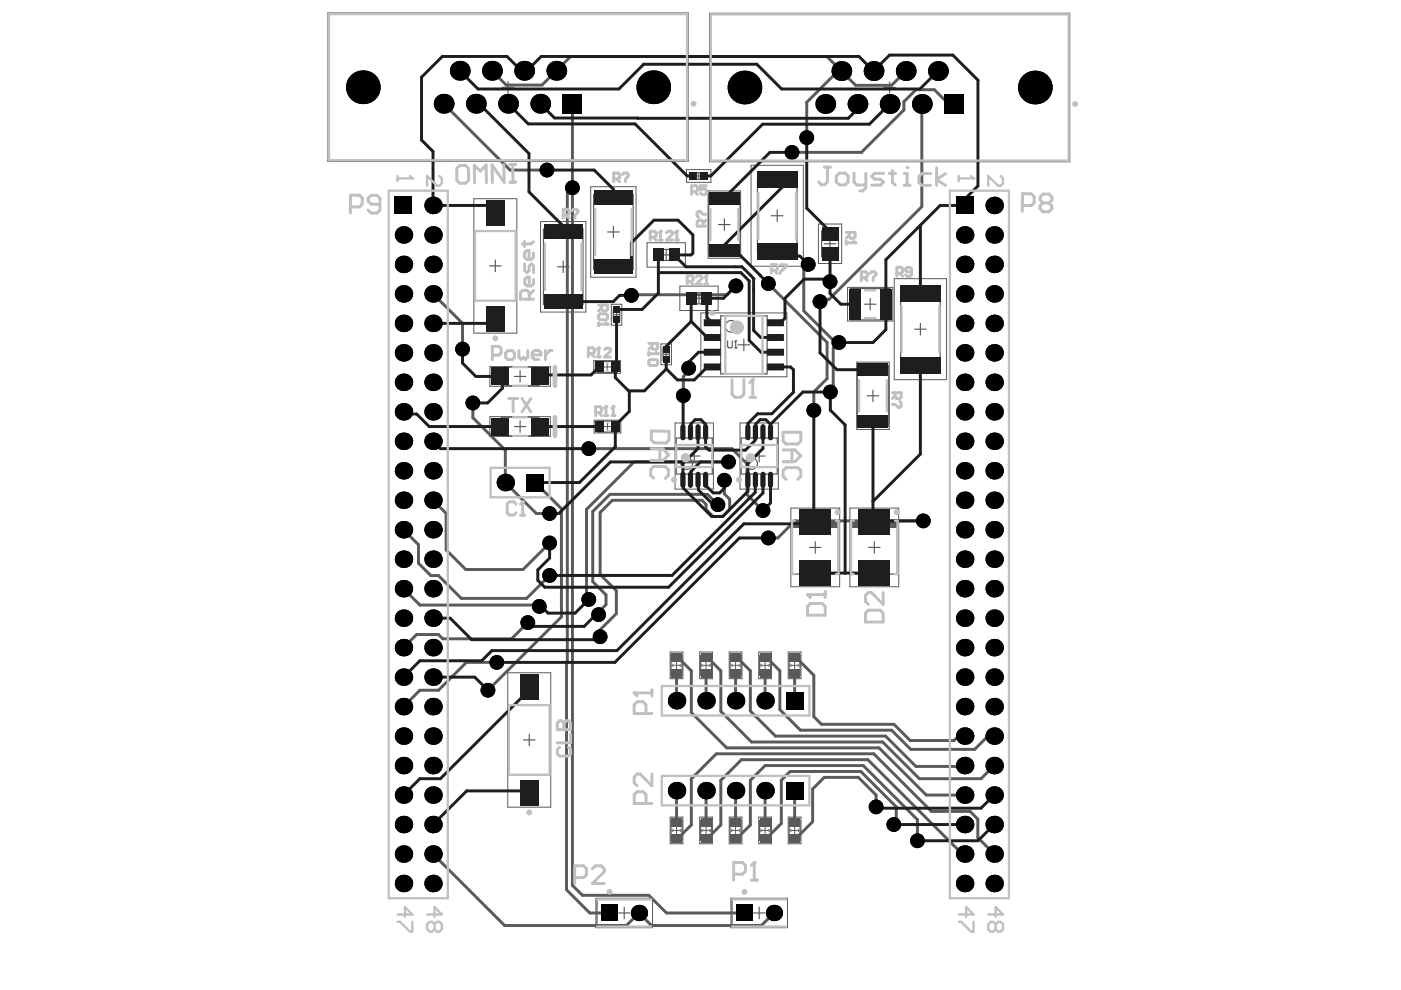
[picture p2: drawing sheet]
<svg xmlns="http://www.w3.org/2000/svg" width="297mm" height="210mm" viewBox="0 0 297 210" stroke-linecap="round" stroke-linejoin="round" font-family="sans-serif">
<g fill="none" stroke="#5a5a5a" stroke-width=".21">
<path d="M69.5 2.7h76.4v31.5h-76.4zM150.4 2.8h76.4v31.5h-76.4zM125.2 39.6h9.7v19.2h-9.7zM145.5 36h5.2v2.7h-5.2zM159.2 35h11.1v21.5h-11.1zM100.5 42.1h9.1v28.5h-9.1zM114.6 47h9.6v19.2h-9.6zM137.2 51.5h8.1v5.1h-8.1zM150.1 40.5h6.9v14.3h-6.9zM173.5 47.5h4.9v8.4h-4.9zM189.6 59.1h11.1v21.4h-11.1zM103.9 77.7h12.8v4.2h-12.8z"/>
<path d="M125.9 76.5h5.7v2.7h-5.7zM127.6 77.8h2.3M128.7 76.6v2.4M129.6 64.5h2.2v4.4h-2.2zM140.1 72.9h2.3v4.4h-2.3zM144.1 60.7h8.2v5.1h-8.2zM148.6 66.4h18.2v13.5h-18.2zM179.7 60.9h9.6v7.2h-9.6zM181.6 76.8h6.9v14.3h-6.9zM103.9 88.3h12.8v4.2h-12.8zM126 89.1h5.6v2.7h-5.6zM127.6 90.4h2.4"/>
<path d="M128.8 89.3v2.3M143.1 89.7h8.2v14h-8.2zM156.9 89.7h8.1v14h-8.1zM167.7 107.7h10.3v16.7h-10.3zM180.2 107.7h10.3v16.7h-10.3zM142.1 138.2h2.7v5.7h-2.7zM143.4 139.9v2.3M148.3 138.2h2.8v5.7h-2.8zM149.7 139.9v2.3M154.6 138.2h2.7v5.7h-2.7zM156 139.9v2.3M160.9 138.2h2.7v5.7h-2.7z"/>
<path d="M162.2 139.9v2.3M167.1 138.2h2.7v5.7h-2.7zM168.5 139.9v2.3M107.7 142.6h9.1v28.5h-9.1zM142.3 141.1h2.3M148.5 141.1h2.4M154.8 141.1h2.3M161 141.1h2.4M167.3 141.1h2.3M142.1 173.2h2.7v5.7h-2.7zM142.3 176.1h2.3M143.4 174.9v2.3"/>
<path d="M148.3 173.2h2.8v5.7h-2.8zM148.5 176.1h2.4M149.7 174.9v2.3M154.6 173.2h2.7v5.7h-2.7zM154.8 176.1h2.3M156 174.9v2.3M160.9 173.2h2.7v5.7h-2.7zM161 176.1h2.4M162.2 174.9v2.3M167.1 173.2h2.7v5.7h-2.7zM167.3 176.1h2.3M168.5 174.9v2.3"/>
<path d="M126.3 190.4h12v6.3h-12zM155 190.4h12v6.3h-12z"/>
</g>
<g fill="none" stroke="#5a5a5a" stroke-width=".25">
<path d="M69.8 3h75.9v31h-75.9zM106.5 18.5h2.4M107.7 17.3v2.4M150.7 3.1h75.9v31h-75.9zM187.4 18.6h2.5M188.6 17.3v2.5M146.8 36.6h2.6v1.4h-2.6zM147.5 37.3h1.3M148.1 36.6v1.4M160.6 37.7h8.4v16h-8.4zM100.7 49h8.6v14.8h-8.6zM103.8 56.4h2.4"/>
<path d="M105 55.1v2.5M115.2 48.6h8.4v16h-8.4zM118.2 56.6h2.4M119.4 55.3v2.5M125.9 41.2h8.3v16h-8.3zM128.8 49.2h2.5M130.1 48v2.4M139.2 52.9h4.1v2.3h-4.1zM140.1 54.1h2.3M141.3 52.9v2.3M150.3 41.2h6.6v12.8h-6.6zM152.3 47.6h2.5"/>
<path d="M153.6 46.4v2.5M163.6 45.7h2.4M164.8 44.5v2.5M174.2 49h3.6v5.4h-3.6zM174.8 51.7h2.4M176 50.5v2.4M106.3 77.8h7.9v4h-7.9zM109 79.8h2.5M110.3 78.6v2.4M126.6 76.6h4.2v2.4h-4.2zM130 66.7h1.4M130 65.4h1.4v2.6h-1.4z"/>
<path d="M130.7 66v1.4M140.6 75.1h1.3M140.6 73.8h1.3v2.6h-1.3zM141.3 74.4v1.4M146.2 62.1h4v2.3h-4zM147 63.2h2.4M148.2 62.1v2.3M152.8 67h9.8v12.3h-9.8zM156.5 73.1h2.4M157.7 71.9v2.4M180.3 61.2h8.4v6.6h-8.4zM181.8 77.5h6.6v12.8h-6.6z"/>
<path d="M183.3 64.5h2.4M184.5 63.3v2.4M191 61.8h8.3v16h-8.3zM193.9 69.8h2.5M195.1 68.6v2.4M106.3 88.5h7.9v3.9h-7.9zM109 90.4h2.5M110.3 89.2v2.5M126.7 89.3h4.2v2.3h-4.2zM143.4 92.9h7.6v7.6h-7.6zM146 96.7h2.4M147.2 95.5v2.4"/>
<path d="M157.1 92.9h7.7v7.6h-7.7zM159.7 96.7h2.5M161 95.5v2.4M183.9 83.9h2.4M185.1 82.7v2.5M168 110.4h9.7v11.3h-9.7zM171.6 116.1h2.5M172.9 114.8v2.5M180.5 110.4h9.7v11.3h-9.7zM184.1 116.1h2.5M185.4 114.8v2.5M142.3 139h2.3v4.2h-2.3z"/>
<path d="M148.5 139h2.4v4.2h-2.4zM154.8 139h2.3v4.2h-2.3zM161 139h2.4v4.2h-2.4zM167.3 139h2.3v4.2h-2.3zM107.9 149.5h8.6v14.8h-8.6zM111 156.9h2.4M112.2 155.6v2.5M142.3 174h2.3v4.2h-2.3zM148.5 174h2.4v4.2h-2.4zM154.8 174h2.3v4.2h-2.3zM161 174h2.4v4.2h-2.4zM167.3 174h2.3v4.2h-2.3z"/>
<path d="M131.1 193.6h2.5M132.3 192.3v2.5M138.1 190.7h-11.5v5.8h11.5M159.7 193.6h2.5M161 192.3v2.5M166.7 190.7h-11.5v5.8h11.5"/>
</g>
<g fill="#5a5a5a">
<path d="M180.5 110.4h9.7v1.5h-9.7z" fill-rule="evenodd"/>
<path d="M168 110.4h9.7v1.5h-9.7z" fill-rule="evenodd"/>
</g>
<g fill="none" stroke="#5a5a5a" stroke-width=".25">
<path d="M154.3 72.3v1.2l.2 .2h.5l.3-.2v-1.2M155.7 73.7h.5M156 72.3h.1M156 72.3v1.4M156 72.3l-.3 .2"/>
<circle cx="155" cy="69.2" r="1.23"/>
<circle cx="145.6" cy="98.3" r="1.23"/>
<circle cx="159.4" cy="98.3" r="1.23"/>
</g>
<g fill="none" stroke="#8c8c8c" stroke-width=".49">
<path d="M142.6 140.9v.3M144.3 140.9v.3M148.8 140.9v.3M150.6 140.9v.3M155.1 140.9v.3M156.8 140.9v.3M161.4 140.9v.3M163.1 140.9v.3M167.6 140.9v.3M169.3 140.9v.3M142.6 175.9v.3M144.3 175.9v.3"/>
<path d="M148.8 175.9v.3M150.6 175.9v.3M155.1 175.9v.3M156.8 175.9v.3M161.4 175.9v.3M163.1 175.9v.3M167.6 175.9v.3M169.3 175.9v.3"/>
</g>
<path d="M121.4 39.8l-1.1 1.1M146 78.1v.6l-1.1 1.2M88.7 119.4l2.6 2.6M113.7 108.9h2.8M114.1 128.3l.2 .3M124.4 126.1l.4 .4v.6M126.9 129.8v.5M127.2 133.5v1.5M143.7 139.3l2.9 2.9M86 143.1l-.5 .5M120.3 140.6l-.2 .1" fill="none" stroke="#5a5a5a" stroke-width=".63"/>
<circle cx="149.7" cy="174.4" r=".31" fill="#5a5a5a"/>
<path d="M148.8 106.1l.9 .8M149.7 108l1.5 1.5M150 104.8l2.2 2.2M149.7 139.3h.2l2.9 2.9" fill="none" stroke="#5a5a5a" stroke-width=".63"/>
<circle cx="156" cy="174.4" r=".31" fill="#5a5a5a"/>
<path d="M156.3 60.3l-.3 .3M153.6 104.7l1.1 1.1M156 139.3h.2" fill="none" stroke="#5a5a5a" stroke-width=".63"/>
<circle cx="162.2" cy="174.4" r=".31" fill="#5a5a5a"/>
<g fill="none" stroke="#5a5a5a" stroke-width=".63">
<path d="M104.3 15l3 3M180.1 15.1l-.7 .6h-.3l.1 .2M192 15.1l-.5-.5v1M121.4 22v17.8M201.1 22h1.2M170.4 55.2v.1M162.9 60.1v.1M175.8 63.5h-1.5l-.4 .4M176.7 72.1h.7M100.3 85.4v3.2M172.5 83.1v3.9M88.7 115.5v3.9"/>
<path d="M94.6 108.8v7.8M111.9 132l-3.4 3.4M128.5 126.1v2.1M130.7 125.2v4.9M162.2 139.3h.3M146.6 142.2v8.9M152.8 142.2v8.6M146.6 165.1v9.8l-2.9 2.9M149.7 167.6v6.8M152.8 165.4v9.5l-2.9 2.9h-.2M167.5 163.6l-1.8 1.8M185.8 168.6v2.5"/>
<path d="M190 173.5l-.5 .5v.8M204.5 179.8l-.3 .3M209.7 180l1.1 1.1M209.8 179.8h.9"/>
</g>
<circle cx="149.7" cy="142.8" r=".31" fill="#5a5a5a"/>
<path d="M149.7 106.9v1.1M149.7 142.8v5.8M156 177.8h.2M156 167.6v6.8" fill="none" stroke="#5a5a5a" stroke-width=".63"/>
<circle cx="156" cy="142.8" r=".31" fill="#5a5a5a"/>
<path d="M156 60.6l-1.9 1.9M153.6 101.8v2.9M154.7 105.8v2.2M156 142.8v5.8M159.1 142.2v8.6M162.2 142.8v5.8M162.2 162.3l-3.1 3.1v9.5M162.2 177.8h.3M162.2 167.6v6.8" fill="none" stroke="#5a5a5a" stroke-width=".63"/>
<circle cx="162.2" cy="142.8" r=".31" fill="#5a5a5a"/>
<g fill="none" stroke="#5a5a5a" stroke-width=".63">
<path d="M107.3 18h7.6M179.2 15.9l2.2 2.2M191.5 15.6l-2.5 2.5M121.4 39.8v147.9M171 21.7v7.5M191.7 21.6v1.7M195.4 22v21.8M120.3 40.9v99.7M170.4 55.3v10.6M144.9 79.9v4M175.4 72.6v7.7M177.4 72.1l.5 .5-1.2 1.2v8l-.6 .6v.7"/>
<path d="M107.1 95.4v6.9M113.4 102.3h.1M119 107.8v23M124.4 108v18.1M125.7 108.5v14.8l2.8 2.8M127.2 108.7v13.1M91.3 122h1.7M93.9 135.4l-.9-.9h-4.7l-2.8 2.8M97.8 126.9h13.9M98.8 120.8h12.1M128.5 128.2l-1.6 1.6M168.7 139.3l3.8 3.9v8.7"/>
<path d="M89 146.4h4M98.9 140.4h6.4M120.1 140.7v48M165.3 142.2v8.3M165.7 165.4v9.2M172.3 167.3v6.9l-3.6 3.6M190 171.1v2.4M194.5 173.8v4.5M205.7 172l1.6 1.7v3.9M125 193.6h4.2"/>
</g>
<circle cx="143.4" cy="174.4" r=".31" fill="#5a5a5a"/>
<path d="M154.7 108l-1.5 1.5h-2M143.4 139.3h.3M164.1 193.6l-2.7 2.6" fill="none" stroke="#5a5a5a" stroke-width=".63"/>
<circle cx="168.5" cy="174.4" r=".31" fill="#5a5a5a"/>
<g fill="none" stroke="#5a5a5a" stroke-width=".63">
<path d="M121 12l-3 3M180.1 15.1h-1.7l.7 .6h-2.1M181.4 18.1h7.6M194.2 19l-2.5 2.6M198.1 19l3 3M98.1 68.6v5.4M100.3 88.6l6.8 6.8M85.5 112.3l3.2 3.2M91.8 106.1l2.8 2.7M107.1 102.3l6.6 6.6M129.3 104.8l-3.6 3.7M129.8 106.1l-2.6 2.6"/>
<path d="M162.9 114.1h2M85.5 124.8l3.5 3.5M127.2 121.8l3.5 3.4M130.7 130.1l-3.5 3.4M156.2 139.3l2.9 2.9M162.5 139.3l2.8 2.9M168.5 139.3h.2M89 146.4l-3.5 3.4M146.6 151.1l7.5 7.5M189.5 153.6l3.5 3.4M203.6 155.7l-1.3 1.3M143.4 177.8h.3"/>
<path d="M143.4 167.6v6.8M174.8 164.8l-2.5 2.5M196.4 168.6h6.8M197.5 172h8.2M120.1 188.7l4.9 4.9M121.4 187.7l2.1 2.1M137.6 189.8l3.7 3.8M203 180.1h1.2"/>
</g>
<circle cx="143.4" cy="142.8" r=".31" fill="#5a5a5a"/>
<path d="M143.4 142.8v5.8M159.1 150.8l5.3 5.3M165.3 150.5l4.4 4.3M172.5 151.9l1.7 1.7M159.1 174.9l-2.9 2.9M165.7 174.6l-3.2 3.2M168.3 177.8h.4M168.5 167.6v6.8" fill="none" stroke="#5a5a5a" stroke-width=".63"/>
<circle cx="168.5" cy="142.8" r=".31" fill="#5a5a5a"/>
<g fill="none" stroke="#5a5a5a" stroke-width=".63">
<path d="M118 15l-3.1 3M121 12h54.3l3.1 3.1M177 15.7l-6 6M194.2 19h3.9M94.1 22l14 14.1h7.9M191.7 23.3l-9.1 9h-14.7M195.4 43.8l-19.6 19.7M91.8 62.3l6.3 6.3M133.8 62.5h20.3M162.9 60.2l12.5 12.4M170.4 65.9l6.3 6.2M124.8 95.1h30.4l3.2 3.2v6.6l3.4 3.4"/>
<path d="M154.5 97.9h-20.1l-10 10.1M175.4 80.3l-2.9 2.8M94.6 116.6l4.2 4.2M113.5 102.3l5.5 5.5M116.5 115.1l-5.6 5.7M129.3 104.8h20.7M129.8 106.1h19M195.8 110.4h-27.3l-3.6 3.7M89 128.3h25.1M93 122l4.8 4.9M93.9 135.4h14.6M116.5 122l-4.8 4.9"/>
<path d="M119 130.8l-15.5 15.6M98.9 140.4l-5.9 6M152.8 150.8l6.5 6.5h27.8l7.8 7.8h13.1l2.8-2.8M154.1 158.6h32.3l10 10M164.4 156.1h23.4l6.4 6.4h8.8l1.5-1.4M168.5 142.8v5.8M169.7 154.8h19.3l4.1 4.1h13.6l3.1-3.2M174.2 153.6h15.3M193 157h9.3M146.6 165.1l5.3-5.3h33.4l12.2 12.2M152.8 165.4l4.4-4.3h26.8l19 19M162.2 162.3h20.8l11.5 11.5"/>
<path d="M167.5 163.6h15l7.5 7.5M174.8 164.8h7.2l3.8 3.8M204.5 167.3l-1.3 1.3M207.3 177.6l2.4 2.4M91.8 181.1l15.2 15.1h25.8l2.7-2.6 2.6 2.6h23.3M123.5 189.8h14.1M141.3 193.6h16.5"/>
</g>
<g fill="#000">
<circle cx="76.9" cy="18.5" r="3.6"/>
<circle cx="97.5" cy="15" r="2.1"/>
<circle cx="104.3" cy="15" r="2.1"/>
<circle cx="111.1" cy="15" r="2.1"/>
<circle cx="118" cy="15" r="2.1"/>
<circle cx="138.5" cy="18.5" r="3.6"/>
<circle cx="157.8" cy="18.6" r="3.6"/>
<circle cx="178.4" cy="15.1" r="2.1"/>
<circle cx="185.2" cy="15.1" r="2.1"/>
<circle cx="192" cy="15.1" r="2.1"/>
<circle cx="198.9" cy="15.1" r="2.1"/>
<circle cx="219.4" cy="18.6" r="3.6"/>
<circle cx="94.1" cy="22" r="2.1"/>
<circle cx="100.9" cy="22" r="2.1"/>
<circle cx="107.7" cy="22" r="2.1"/>
<circle cx="114.5" cy="22" r="2.1"/>
<circle cx="116" cy="36.1" r="1.56"/>
<circle cx="121.4" cy="39.8" r="1.56"/>
<circle cx="167.9" cy="32.3" r="1.56"/>
<circle cx="171" cy="29.2" r="1.56"/>
<circle cx="175" cy="22" r="2.1"/>
<circle cx="181.8" cy="22" r="2.1"/>
<circle cx="188.6" cy="22" r="2.1"/>
<circle cx="195.4" cy="22" r="2.1"/>
<circle cx="85.5" cy="49.8" r="1.85"/>
<circle cx="85.5" cy="56.1" r="1.85"/>
<circle cx="91.8" cy="49.8" r="1.85"/>
<circle cx="91.8" cy="43.6" r="1.85"/>
<circle cx="91.8" cy="56.1" r="1.85"/>
<circle cx="171.4" cy="56.1" r="1.56"/>
<circle cx="176" cy="59.7" r="1.56"/>
<circle cx="204.5" cy="56.1" r="1.85"/>
<circle cx="204.5" cy="49.8" r="1.85"/>
<circle cx="210.8" cy="49.8" r="1.85"/>
<circle cx="210.8" cy="43.6" r="1.85"/>
<circle cx="210.8" cy="56.1" r="1.85"/>
<circle cx="85.5" cy="62.3" r="1.85"/>
<circle cx="85.5" cy="74.8" r="1.85"/>
<circle cx="85.5" cy="68.6" r="1.85"/>
<circle cx="91.8" cy="62.3" r="1.85"/>
<circle cx="91.8" cy="68.6" r="1.85"/>
<circle cx="91.8" cy="74.8" r="1.85"/>
<circle cx="98.1" cy="74" r="1.56"/>
<circle cx="133.9" cy="62.6" r="1.56"/>
<circle cx="146" cy="78.1" r="1.56"/>
<circle cx="156" cy="60.6" r="1.56"/>
<circle cx="162.9" cy="60.1" r="1.56"/>
<circle cx="173.9" cy="64" r="1.56"/>
<circle cx="177.9" cy="72.6" r="1.56"/>
<circle cx="204.5" cy="74.8" r="1.85"/>
<circle cx="204.5" cy="62.3" r="1.85"/>
<circle cx="204.5" cy="68.6" r="1.85"/>
<circle cx="210.8" cy="74.8" r="1.85"/>
<circle cx="210.8" cy="62.3" r="1.85"/>
<circle cx="210.8" cy="68.6" r="1.85"/>
<circle cx="85.5" cy="99.8" r="1.85"/>
<circle cx="85.5" cy="87.3" r="1.85"/>
<circle cx="85.5" cy="81.1" r="1.85"/>
<circle cx="85.5" cy="93.6" r="1.85"/>
<circle cx="91.8" cy="99.8" r="1.85"/>
<circle cx="91.8" cy="87.3" r="1.85"/>
<circle cx="91.8" cy="81.1" r="1.85"/>
<circle cx="91.8" cy="93.6" r="1.85"/>
<circle cx="100.3" cy="85.4" r="1.56"/>
<circle cx="124.8" cy="95.1" r="1.56"/>
<circle cx="144.9" cy="83.9" r="1.56"/>
<circle cx="154.5" cy="97.9" r="1.56"/>
<circle cx="172.5" cy="87" r="1.56"/>
<circle cx="176.1" cy="83.1" r="1.56"/>
<circle cx="204.5" cy="87.3" r="1.85"/>
<circle cx="204.5" cy="99.8" r="1.85"/>
<circle cx="204.5" cy="93.6" r="1.85"/>
<circle cx="204.5" cy="81.1" r="1.85"/>
<circle cx="210.8" cy="99.8" r="1.85"/>
<circle cx="210.8" cy="81.1" r="1.85"/>
<circle cx="210.8" cy="87.3" r="1.85"/>
<circle cx="210.8" cy="93.6" r="1.85"/>
<circle cx="85.5" cy="118.6" r="1.85"/>
<circle cx="85.5" cy="106.1" r="1.85"/>
<circle cx="85.5" cy="112.3" r="1.85"/>
<circle cx="91.8" cy="106.1" r="1.85"/>
<circle cx="91.8" cy="112.3" r="1.85"/>
<circle cx="91.8" cy="118.6" r="1.85"/>
<circle cx="107.1" cy="102.3" r="1.85"/>
<circle cx="116.5" cy="115.1" r="1.56"/>
<circle cx="116.5" cy="108.9" r="1.56"/>
<circle cx="152.2" cy="107" r="1.56"/>
<circle cx="153.6" cy="101.8" r="1.56"/>
<circle cx="161.8" cy="108.3" r="1.56"/>
<circle cx="162.9" cy="114.1" r="1.56"/>
<circle cx="195.8" cy="110.4" r="1.56"/>
<circle cx="204.5" cy="118.6" r="1.85"/>
<circle cx="204.5" cy="106.1" r="1.85"/>
<circle cx="204.5" cy="112.3" r="1.85"/>
<circle cx="210.8" cy="106.1" r="1.85"/>
<circle cx="210.8" cy="112.3" r="1.85"/>
<circle cx="210.8" cy="118.6" r="1.85"/>
<circle cx="85.5" cy="131.1" r="1.85"/>
<circle cx="85.5" cy="137.3" r="1.85"/>
<circle cx="85.5" cy="124.8" r="1.85"/>
<circle cx="91.8" cy="137.3" r="1.85"/>
<circle cx="91.8" cy="131.1" r="1.85"/>
<circle cx="91.8" cy="124.8" r="1.85"/>
<circle cx="111.9" cy="132" r="1.56"/>
<circle cx="114.3" cy="128.6" r="1.56"/>
<circle cx="116.5" cy="122" r="1.56"/>
<circle cx="124.8" cy="127.1" r="1.56"/>
<circle cx="126.9" cy="130.3" r="1.56"/>
<circle cx="127.2" cy="135" r="1.56"/>
<circle cx="204.5" cy="131.1" r="1.85"/>
<circle cx="204.5" cy="124.8" r="1.85"/>
<circle cx="204.5" cy="137.3" r="1.85"/>
<circle cx="210.8" cy="124.8" r="1.85"/>
<circle cx="210.8" cy="131.1" r="1.85"/>
<circle cx="210.8" cy="137.3" r="1.85"/>
<circle cx="85.5" cy="149.8" r="1.85"/>
<circle cx="85.5" cy="143.6" r="1.85"/>
<circle cx="85.5" cy="156.1" r="1.85"/>
<circle cx="91.8" cy="149.8" r="1.85"/>
<circle cx="91.8" cy="143.6" r="1.85"/>
<circle cx="91.8" cy="156.1" r="1.85"/>
<circle cx="103.5" cy="146.4" r="1.56"/>
<circle cx="105.3" cy="140.4" r="1.56"/>
<circle cx="143.4" cy="148.6" r="1.85"/>
<circle cx="149.7" cy="148.6" r="1.85"/>
<circle cx="156" cy="148.6" r="1.85"/>
<circle cx="162.2" cy="148.6" r="1.85"/>
<circle cx="204.5" cy="149.8" r="1.85"/>
<circle cx="204.5" cy="143.6" r="1.85"/>
<circle cx="204.5" cy="156.1" r="1.85"/>
<circle cx="210.8" cy="149.8" r="1.85"/>
<circle cx="210.8" cy="156.1" r="1.85"/>
<circle cx="210.8" cy="143.6" r="1.85"/>
<circle cx="85.5" cy="168.6" r="1.85"/>
<circle cx="85.5" cy="174.8" r="1.85"/>
<circle cx="85.5" cy="162.3" r="1.85"/>
<circle cx="91.8" cy="174.8" r="1.85"/>
<circle cx="91.8" cy="162.3" r="1.85"/>
<circle cx="91.8" cy="168.6" r="1.85"/>
<circle cx="143.4" cy="167.6" r="1.85"/>
<circle cx="149.7" cy="167.6" r="1.85"/>
<circle cx="156" cy="167.6" r="1.85"/>
<circle cx="162.2" cy="167.6" r="1.85"/>
<circle cx="185.8" cy="171.1" r="1.56"/>
<circle cx="189.5" cy="174.8" r="1.56"/>
<circle cx="194.5" cy="178.3" r="1.56"/>
<circle cx="204.5" cy="174.8" r="1.85"/>
<circle cx="204.5" cy="162.3" r="1.85"/>
<circle cx="204.5" cy="168.6" r="1.85"/>
<circle cx="210.8" cy="168.6" r="1.85"/>
<circle cx="210.8" cy="174.8" r="1.85"/>
<circle cx="210.8" cy="162.3" r="1.85"/>
<circle cx="85.5" cy="181.1" r="1.85"/>
<circle cx="85.5" cy="187.3" r="1.85"/>
<circle cx="91.8" cy="187.3" r="1.85"/>
<circle cx="91.8" cy="181.1" r="1.85"/>
<circle cx="135.5" cy="193.6" r="1.73"/>
<circle cx="164.1" cy="193.6" r="1.73"/>
<circle cx="204.5" cy="181.1" r="1.85"/>
<circle cx="204.5" cy="187.3" r="1.85"/>
<circle cx="210.8" cy="187.3" r="1.85"/>
<circle cx="210.8" cy="181.1" r="1.85"/>
</g>
<g fill="#000">
<path d="M119.3 19.9h4.2v4.2h-4.2z" fill-rule="evenodd"/>
<path d="M200.2 20h4.2v4.1h-4.2z" fill-rule="evenodd"/>
<path d="M83.7 41.7h3.7v3.7h-3.7z" fill-rule="evenodd"/>
<path d="M202.7 41.7h3.7v3.7h-3.7z" fill-rule="evenodd"/>
<path d="M111.6 100.5h3.6v3.7h-3.6z" fill-rule="evenodd"/>
<path d="M166.6 146.7h3.7v3.7h-3.7z" fill-rule="evenodd"/>
<path d="M166.6 165.8h3.7v3.7h-3.7z" fill-rule="evenodd"/>
<path d="M127.5 191.9h3.4v3.4h-3.4z" fill-rule="evenodd"/>
<path d="M156.1 191.9h3.5v3.4h-3.5z" fill-rule="evenodd"/>
</g>
<g fill="#5a5a5a">
<path d="M148.6 173.5h2.2v1.7h-2.2z" fill-rule="evenodd"/>
<path d="M148.6 138.5h2.2v1.7h-2.2z" fill-rule="evenodd"/>
<path d="M154.8 173.5h2.3v1.7h-2.3z" fill-rule="evenodd"/>
<path d="M154.8 138.5h2.3v1.7h-2.3z" fill-rule="evenodd"/>
<path d="M148.6 176.9h2.2v1.8h-2.2z" fill-rule="evenodd"/>
<path d="M148.6 141.9h2.2v1.8h-2.2z" fill-rule="evenodd"/>
<path d="M154.8 176.9h2.3v1.8h-2.3z" fill-rule="evenodd"/>
<path d="M154.8 141.9h2.3v1.8h-2.3z" fill-rule="evenodd"/>
<path d="M142.3 173.5h2.2v1.7h-2.2z" fill-rule="evenodd"/>
<path d="M142.3 138.5h2.2v1.7h-2.2z" fill-rule="evenodd"/>
<path d="M167.4 173.5h2.2v1.7h-2.2z" fill-rule="evenodd"/>
<path d="M161.1 173.5h2.2v1.7h-2.2z" fill-rule="evenodd"/>
<path d="M161.1 138.5h2.2v1.7h-2.2z" fill-rule="evenodd"/>
<path d="M167.4 138.5h2.2v1.7h-2.2z" fill-rule="evenodd"/>
<path d="M142.3 176.9h2.2v1.8h-2.2z" fill-rule="evenodd"/>
<path d="M142.3 141.9h2.2v1.8h-2.2z" fill-rule="evenodd"/>
<path d="M167.4 176.9h2.2v1.8h-2.2z" fill-rule="evenodd"/>
<path d="M161.1 176.9h2.2v1.8h-2.2z" fill-rule="evenodd"/>
<path d="M161.1 141.9h2.2v1.8h-2.2z" fill-rule="evenodd"/>
<path d="M167.4 141.9h2.2v1.8h-2.2z" fill-rule="evenodd"/>
</g>
<g fill="none" stroke="#1e1e1e" stroke-width=".63">
<path d="M110 14.5h.6l.5 .5 .5-.5h.6M89.4 29.7l2.4 2.4M100.9 22h.7M103.5 43.6l1.5 1.5M119.1 49.2h.3M106 79.8l.5 .6v1.9M114.6 79.5l.6 .6M119.4 63.9h2.6M116.5 118.3l-2.5 2.5M114 123l1.5 1.5M114.3 128.6h.5l1.4 1.4M126.4 130.3h.5"/>
<path d="M127.2 135l-.6 .6M111.8 145.1v1.6"/>
</g>
<circle cx="127" cy="90.4" r=".31" fill="#1e1e1e"/>
<g fill="none" stroke="#1e1e1e" stroke-width=".63">
<path d="M114.5 22l3.1 3M135.2 25v.1M145.7 37.3h1.2M149.4 37.3h1.3M181.8 23.1l-2 2M119.1 47.6v1.6M130.1 56.6h2.5M130.1 40.1v1.7M143.7 55h.2l1.5 1.6M146.9 53.7l-.4 .4M153.5 53.1l1.1 1h2.3M153.6 42v.1"/>
<path d="M155.8 56.6h1.5l.6 .5M159.2 58.4l.6 .7v2.7M161.2 58.4l1.7 1.7M164.8 53.4l.9 .9M169.6 54.3l1.8 1.8M175.1 49.1h.9v.5M176 59.2v3M176 59.3h.1M85.5 62.3l.5 .5M105 68.4v-.7l-.9 .9M127 77.8v.3l-1.7 1.4M141.3 78.2l-1.2 1.2"/>
<path d="M141.3 73.4v.6M149.9 63.2v4.1M150 71.6h1M159.8 70.1l1.5 1.5M164.4 68.4h1.1M85.5 87.3l.5 .5M143.6 80.6h3.6M144.8 98.3l.1 3.5M144.8 91.6h.1M144.9 83.9h-.1M146.5 100v1.6M147.4 89l-.9 .9-.1 1.7"/>
<path d="M148.6 89l.9 .9 .1 1.8M149.6 94.7l.7 .7M149.6 89.9v1.5M158.6 89.8v1.8M158.6 98.3v3.4M160.1 93v.4M162.4 89h-1.3l-.8 .9M176.1 83.1l-.1 3.9M116.5 115.1v3.2M151.2 104.5h1.4M151.2 107h1M160.2 101.7l-.1 .1"/>
<path d="M172.9 110.6l-.5 .5M185.1 110.3l.3 .3 .2-.2M111.9 132l.8 .8M114 120.8v2.2M126.4 130.3l-2.5 2.5M185.8 171.1l.2 .3"/>
</g>
<circle cx="127" cy="77.8" r=".31" fill="#1e1e1e"/>
<g fill="none" stroke="#1e1e1e" stroke-width=".63">
<path d="M97.5 15l3.8 3.9h29.9l5.3-5.3h24l5.2 5.3h29.3l3.9-3.8M110 14.5l-2.5-2.5h-13.7l-4.4 4.4v13.3M112.2 14.5l2.5-2.5h67.4l3.1 3.1 3.4-3.4h13.4l5.3 5.3v22.4l-4.1 4.2h-3.9l-11.5 11.5v14.8l-2.7 2.7h-7.2M91.8 32.1v11.5h11.7M101.6 22l10.6 10.6v8.1l6.9 6.9M107.7 22l4.3 4.3h22.6l11.1 11M116 36.1h10l4.1 4M117.6 25h17.6M135.2 25.1h44.6M164.8 37.8l1.5 1.5-12.8 12.7v1.1M167.9 32.3h-4.7l-9.6 9.7M171 29.2v14.9l5 5"/>
<path d="M181.8 22v1.1M188.6 22l-4.3 4.3h-22.6l-11 11M139.6 54.1v8.1l-3.5 3.4h-5.4M139.6 57.8h17.5l1.7 1.8v12.6l2.6 2.5h3M145.4 56.6h10.4M146.5 54.1h-3.6v.1l.8 .8M146.9 53.7v-3.9l-3.1-3.1h-5.2l-4.7 4.8v3.8l-1.3 1.3M156.9 54.1l4.3 4.3M157.9 57.1l1.3 1.3M165.7 54.3h3.9M176 53.8v5.4h-5.5l-4.1 4v4.3l-.9 .9M195.1 47.8v14.4"/>
<path d="M91.8 68.6h12.3M98.1 74v3l2.8 2.8h5.1M114.6 79.5h10.7M130.7 67.9v9.6l-.2 .3v2.3l2.9 2.9v4.2l-2.9 3v4.5l-7.6 7.6h-9.5M133.6 62.9l.3-.3h-2.5l-1.4 1.3h-8M140 79.5l-3.4 3.4h-3.3M141.3 76.2v2l2.3 2.4M146.5 63.2v4.9M146.5 68.1l3.5 3.5M146.5 68.1l-5.2 5.3M149.9 67.3l1.1 1.1M151 74.7h-2.9l-2.1 2.1v1.3"/>
<path d="M151 77.8h-1l-2.8 2.8M156 60.6l-2.6 2.6h-3.5M159.8 61.8v8.3M161.3 71.6h3.1M164.4 77.8h3.2l.6 .6v4.8l-4.6 4.5h-3l-2 2.1M173.9 63.9v10.9l3.5 3.6h7.7M176 62.2l2.3 2.3h2.9M195.1 77.4v18.9l-10 10M86 87.8h2.3l2.7 2.6h15M91.8 93.6l1.6 1.5h31.4M106.5 82.3l-3.1 3.1h-3.1M114.6 90.4h12.4"/>
<path d="M144.8 83.9v7.7M147.4 89h1.2M148 91.6v3.5l-3.2 3.2v-.4h-15.4l-10.9 11h-2M149.6 91.7v3M154.5 97.9h-6l-2 2.1M160.1 93.4l-2.1 2h-7.7M160.3 89.9v2.9l-.2 .2M161.8 91.6v3.5l-3.2 3.2M162.4 89l.9 .9M172.5 87v23.9M176 87l3.2 3.1v31.4M176.1 83.1h-5.9l-6.8 6.9v1.6"/>
<path d="M185.1 89.5v20.8M148 101.7l.1 2.2 3.1 3.1M149.6 101.7v1.2l1.6 1.6M153.6 101.8v1.7l-1 1M158.6 101.7v2.5l-5.4 5.3h-2.3l-6-6v-1.7M160.1 101.8v2.6l-17.6 17.6h-26M161.8 101.7v2.8l-20 20h-26.3M162.9 114.1h-6.1l-26.4 26.3h-25.1M163.4 101.7v5l-1.6 1.6M172.4 111.1h-14.7l-26.9 26.8h-26.5l-2.2 2.2h-13.1l-3.5 3.5M185.6 110.4h10.2M91.8 131.1h3.6l4.6 4.5h26.6"/>
<path d="M112.7 132.8h11.2M124.8 127.1l-2.9 2.9h-5.7M172.9 121.5h12.5M91.8 143.6h8.9l2.8 2.8M111.8 146.7l-18.4 18.4h-4.4l-3.5 3.5M111.8 167.7h-12.9l-7.1 7.1M189.5 174.8h15M210.8 168.6l-2.8 2.8h-22M210.8 174.8l-3.5 3.5h-12.8"/>
</g>
<g fill="#000">
<circle cx="76.9" cy="18.5" r="3.6"/>
<circle cx="97.5" cy="15" r="2.1"/>
<circle cx="104.3" cy="15" r="2.1"/>
<circle cx="111.1" cy="15" r="2.1"/>
<circle cx="118" cy="15" r="2.1"/>
<circle cx="138.5" cy="18.5" r="3.6"/>
<circle cx="157.8" cy="18.6" r="3.6"/>
<circle cx="178.4" cy="15.1" r="2.1"/>
<circle cx="185.2" cy="15.1" r="2.1"/>
<circle cx="192" cy="15.1" r="2.1"/>
<circle cx="198.9" cy="15.1" r="2.1"/>
<circle cx="219.4" cy="18.6" r="3.6"/>
<circle cx="94.1" cy="22" r="2.1"/>
<circle cx="100.9" cy="22" r="2.1"/>
<circle cx="107.7" cy="22" r="2.1"/>
<circle cx="114.5" cy="22" r="2.1"/>
<circle cx="116" cy="36.1" r="1.56"/>
<circle cx="121.4" cy="39.8" r="1.56"/>
<circle cx="167.9" cy="32.3" r="1.56"/>
<circle cx="171" cy="29.2" r="1.56"/>
<circle cx="175" cy="22" r="2.1"/>
<circle cx="181.8" cy="22" r="2.1"/>
<circle cx="188.6" cy="22" r="2.1"/>
<circle cx="195.4" cy="22" r="2.1"/>
<circle cx="85.5" cy="49.8" r="1.85"/>
<circle cx="85.5" cy="56.1" r="1.85"/>
<circle cx="91.8" cy="49.8" r="1.85"/>
<circle cx="91.8" cy="43.6" r="1.85"/>
<circle cx="91.8" cy="56.1" r="1.85"/>
<circle cx="171.4" cy="56.1" r="1.56"/>
<circle cx="176" cy="59.7" r="1.56"/>
<circle cx="204.5" cy="56.1" r="1.85"/>
<circle cx="204.5" cy="49.8" r="1.85"/>
<circle cx="210.8" cy="49.8" r="1.85"/>
<circle cx="210.8" cy="43.6" r="1.85"/>
<circle cx="210.8" cy="56.1" r="1.85"/>
<circle cx="85.5" cy="62.3" r="1.85"/>
<circle cx="85.5" cy="74.8" r="1.85"/>
<circle cx="85.5" cy="68.6" r="1.85"/>
<circle cx="91.8" cy="62.3" r="1.85"/>
<circle cx="91.8" cy="68.6" r="1.85"/>
<circle cx="91.8" cy="74.8" r="1.85"/>
<circle cx="98.1" cy="74" r="1.56"/>
<circle cx="133.9" cy="62.6" r="1.56"/>
<circle cx="146" cy="78.1" r="1.56"/>
<circle cx="156" cy="60.6" r="1.56"/>
<circle cx="162.9" cy="60.1" r="1.56"/>
<circle cx="173.9" cy="64" r="1.56"/>
<circle cx="177.9" cy="72.6" r="1.56"/>
<circle cx="204.5" cy="74.8" r="1.85"/>
<circle cx="204.5" cy="62.3" r="1.85"/>
<circle cx="204.5" cy="68.6" r="1.85"/>
<circle cx="210.8" cy="74.8" r="1.85"/>
<circle cx="210.8" cy="62.3" r="1.85"/>
<circle cx="210.8" cy="68.6" r="1.85"/>
<circle cx="85.5" cy="99.8" r="1.85"/>
<circle cx="85.5" cy="87.3" r="1.85"/>
<circle cx="85.5" cy="81.1" r="1.85"/>
<circle cx="85.5" cy="93.6" r="1.85"/>
<circle cx="91.8" cy="99.8" r="1.85"/>
<circle cx="91.8" cy="87.3" r="1.85"/>
<circle cx="91.8" cy="81.1" r="1.85"/>
<circle cx="91.8" cy="93.6" r="1.85"/>
<circle cx="100.3" cy="85.4" r="1.56"/>
<circle cx="124.8" cy="95.1" r="1.56"/>
<circle cx="144.9" cy="83.9" r="1.56"/>
<circle cx="154.5" cy="97.9" r="1.56"/>
<circle cx="172.5" cy="87" r="1.56"/>
<circle cx="176.1" cy="83.1" r="1.56"/>
<circle cx="204.5" cy="87.3" r="1.85"/>
<circle cx="204.5" cy="99.8" r="1.85"/>
<circle cx="204.5" cy="93.6" r="1.85"/>
<circle cx="204.5" cy="81.1" r="1.85"/>
<circle cx="210.8" cy="99.8" r="1.85"/>
<circle cx="210.8" cy="81.1" r="1.85"/>
<circle cx="210.8" cy="87.3" r="1.85"/>
<circle cx="210.8" cy="93.6" r="1.85"/>
<circle cx="85.5" cy="118.6" r="1.85"/>
<circle cx="85.5" cy="106.1" r="1.85"/>
<circle cx="85.5" cy="112.3" r="1.85"/>
<circle cx="91.8" cy="106.1" r="1.85"/>
<circle cx="91.8" cy="112.3" r="1.85"/>
<circle cx="91.8" cy="118.6" r="1.85"/>
<circle cx="107.1" cy="102.3" r="1.85"/>
<circle cx="116.5" cy="115.1" r="1.56"/>
<circle cx="116.5" cy="108.9" r="1.56"/>
<circle cx="152.2" cy="107" r="1.56"/>
<circle cx="153.6" cy="101.8" r="1.56"/>
<circle cx="161.8" cy="108.3" r="1.56"/>
<circle cx="162.9" cy="114.1" r="1.56"/>
<circle cx="195.8" cy="110.4" r="1.56"/>
<circle cx="204.5" cy="118.6" r="1.85"/>
<circle cx="204.5" cy="106.1" r="1.85"/>
<circle cx="204.5" cy="112.3" r="1.85"/>
<circle cx="210.8" cy="106.1" r="1.85"/>
<circle cx="210.8" cy="112.3" r="1.85"/>
<circle cx="210.8" cy="118.6" r="1.85"/>
<circle cx="85.5" cy="131.1" r="1.85"/>
<circle cx="85.5" cy="137.3" r="1.85"/>
<circle cx="85.5" cy="124.8" r="1.85"/>
<circle cx="91.8" cy="137.3" r="1.85"/>
<circle cx="91.8" cy="131.1" r="1.85"/>
<circle cx="91.8" cy="124.8" r="1.85"/>
<circle cx="111.9" cy="132" r="1.56"/>
<circle cx="114.3" cy="128.6" r="1.56"/>
<circle cx="116.5" cy="122" r="1.56"/>
<circle cx="124.8" cy="127.1" r="1.56"/>
<circle cx="126.9" cy="130.3" r="1.56"/>
<circle cx="127.2" cy="135" r="1.56"/>
<circle cx="204.5" cy="131.1" r="1.85"/>
<circle cx="204.5" cy="124.8" r="1.85"/>
<circle cx="204.5" cy="137.3" r="1.85"/>
<circle cx="210.8" cy="124.8" r="1.85"/>
<circle cx="210.8" cy="131.1" r="1.85"/>
<circle cx="210.8" cy="137.3" r="1.85"/>
<circle cx="85.5" cy="149.8" r="1.85"/>
<circle cx="85.5" cy="143.6" r="1.85"/>
<circle cx="85.5" cy="156.1" r="1.85"/>
<circle cx="91.8" cy="149.8" r="1.85"/>
<circle cx="91.8" cy="143.6" r="1.85"/>
<circle cx="91.8" cy="156.1" r="1.85"/>
<circle cx="103.5" cy="146.4" r="1.56"/>
<circle cx="105.3" cy="140.4" r="1.56"/>
<circle cx="143.4" cy="148.6" r="1.85"/>
<circle cx="149.7" cy="148.6" r="1.85"/>
<circle cx="156" cy="148.6" r="1.85"/>
<circle cx="162.2" cy="148.6" r="1.85"/>
<circle cx="204.5" cy="149.8" r="1.85"/>
<circle cx="204.5" cy="143.6" r="1.85"/>
<circle cx="204.5" cy="156.1" r="1.85"/>
<circle cx="210.8" cy="149.8" r="1.85"/>
<circle cx="210.8" cy="156.1" r="1.85"/>
<circle cx="210.8" cy="143.6" r="1.85"/>
<circle cx="85.5" cy="168.6" r="1.85"/>
<circle cx="85.5" cy="174.8" r="1.85"/>
<circle cx="85.5" cy="162.3" r="1.85"/>
<circle cx="91.8" cy="174.8" r="1.85"/>
<circle cx="91.8" cy="162.3" r="1.85"/>
<circle cx="91.8" cy="168.6" r="1.85"/>
<circle cx="143.4" cy="167.6" r="1.85"/>
<circle cx="149.7" cy="167.6" r="1.85"/>
<circle cx="156" cy="167.6" r="1.85"/>
<circle cx="162.2" cy="167.6" r="1.85"/>
<circle cx="185.8" cy="171.1" r="1.56"/>
<circle cx="189.5" cy="174.8" r="1.56"/>
<circle cx="194.5" cy="178.3" r="1.56"/>
<circle cx="204.5" cy="174.8" r="1.85"/>
<circle cx="204.5" cy="162.3" r="1.85"/>
<circle cx="204.5" cy="168.6" r="1.85"/>
<circle cx="210.8" cy="168.6" r="1.85"/>
<circle cx="210.8" cy="174.8" r="1.85"/>
<circle cx="210.8" cy="162.3" r="1.85"/>
<circle cx="85.5" cy="181.1" r="1.85"/>
<circle cx="85.5" cy="187.3" r="1.85"/>
<circle cx="91.8" cy="187.3" r="1.85"/>
<circle cx="91.8" cy="181.1" r="1.85"/>
<circle cx="135.5" cy="193.6" r="1.73"/>
<circle cx="164.1" cy="193.6" r="1.73"/>
<circle cx="204.5" cy="181.1" r="1.85"/>
<circle cx="204.5" cy="187.3" r="1.85"/>
<circle cx="210.8" cy="187.3" r="1.85"/>
<circle cx="210.8" cy="181.1" r="1.85"/>
</g>
<g fill="#000">
<path d="M119.3 19.9h4.2v4.2h-4.2z" fill-rule="evenodd"/>
<path d="M200.2 20h4.2v4.1h-4.2z" fill-rule="evenodd"/>
<path d="M83.7 41.7h3.7v3.7h-3.7z" fill-rule="evenodd"/>
<path d="M202.7 41.7h3.7v3.7h-3.7z" fill-rule="evenodd"/>
<path d="M111.6 100.5h3.6v3.7h-3.6z" fill-rule="evenodd"/>
<path d="M166.6 146.7h3.7v3.7h-3.7z" fill-rule="evenodd"/>
<path d="M166.6 165.8h3.7v3.7h-3.7z" fill-rule="evenodd"/>
<path d="M127.5 191.9h3.4v3.4h-3.4z" fill-rule="evenodd"/>
<path d="M156.1 191.9h3.5v3.4h-3.5z" fill-rule="evenodd"/>
</g>
<g fill="#1e1e1e">
<path d="M104.1 88.6h3.7v3.7h-3.7z" fill-rule="evenodd"/>
<path d="M104.1 78h3.7v3.7h-3.7z" fill-rule="evenodd"/>
<path d="M129.7 89.3h1.7v2.2h-1.7z" fill-rule="evenodd"/>
<path d="M130 64.9h1.4v1.4h-1.4z" fill-rule="evenodd"/>
<path d="M140.6 75.6h1.3v1.3h-1.3z" fill-rule="evenodd"/>
<path d="M140.6 73.3h1.3v1.4h-1.3z" fill-rule="evenodd"/>
<path d="M149.2 74.1l.1-.2h3.4l.1 .2v1.2l-.1 .1h-3.4l-.1-.1z" fill-rule="evenodd"/>
<path d="M149.2 70.9l.1-.1h3.4l.1 .1v1.3l-.1 .1h-3.4l-.1-.1z" fill-rule="evenodd"/>
<path d="M174.2 48.1h3.6v3h-3.6z" fill-rule="evenodd"/>
<path d="M126.1 76.7h1.8v2.2h-1.8z" fill-rule="evenodd"/>
<path d="M130 67.2h1.4v1.3h-1.4z" fill-rule="evenodd"/>
<path d="M129.6 76.7h1.7v2.2h-1.7z" fill-rule="evenodd"/>
<path d="M138.5 52.8h2.2v2.5h-2.2z" fill-rule="evenodd"/>
</g>
<g fill="#1e1e1e">
<path d="M149.2 70.9h.1z"/>
<path d="M149.2 74.1h.1zM149.3 74v.1z"/>
<path d="M149.3 75.3v.1zM149.2 75.3l.1 .1z"/>
<path d="M152.7 75.3h.1zM152.7 75.3h.1l-.1 .1z"/>
<path d="M152.7 73.9v.2zM152.7 73.9l.1 .2z"/>
<path d="M149.3 72.2v.1zM149.2 72.2l.1 .1z"/>
<path d="M152.7 72.2h.1zM152.7 72.2h.1l-.1 .1z"/>
<path d="M152.7 70.8v.1zM152.7 70.8l.1 .1z"/>
</g>
<path d="M144.8 90.5v2.3M146.4 90.5v2.3" fill="none" stroke="#1e1e1e" stroke-width="1.1"/>
<g fill="#1e1e1e">
<path d="M145.4 62h2.2v2.5h-2.2z" fill-rule="evenodd"/>
<path d="M146.1 36.5h1.6v1.6h-1.6z" fill-rule="evenodd"/>
</g>
<path d="M149.6 90.5v2.3" fill="none" stroke="#1e1e1e" stroke-width="1.1"/>
<g fill="#1e1e1e">
<path d="M149.2 77.2l.1-.1h3.4l.1 .1v1.2l-.1 .1h-3.4l-.1-.1z" fill-rule="evenodd"/>
<path d="M149.2 67.8l.1-.1h3.4l.1 .1v1.2l-.1 .2h-3.4l-.1-.2z" fill-rule="evenodd"/>
<path d="M148.8 62h2.2v2.5h-2.2z" fill-rule="evenodd"/>
<path d="M148.6 36.5h1.6v1.6h-1.6z" fill-rule="evenodd"/>
</g>
<g fill="#1e1e1e">
<path d="M149.2 77.2h.1zM149.3 77.1v.1z"/>
<path d="M149.3 78.4v.1zM149.2 78.4l.1 .1z"/>
<path d="M152.7 78.4h.1zM152.7 78.4h.1l-.1 .1z"/>
<path d="M152.7 77.1v.1zM152.7 77.1l.1 .1z"/>
<path d="M149.2 67.8h.1zM149.3 67.7v.1z"/>
<path d="M149.3 69v.2zM149.2 69l.1 .2z"/>
<path d="M152.7 69h.1zM152.7 69h.1l-.1 .2z"/>
<path d="M152.7 67.7v.1zM152.7 67.7l.1 .1z"/>
</g>
<path d="M160.2 90.5v2.3M161.8 90.5v2.3" fill="none" stroke="#1e1e1e" stroke-width="1.1"/>
<g fill="#1e1e1e">
<path d="M174.2 52.3h3.6v3h-3.6z" fill-rule="evenodd"/>
<path d="M179.9 61.3h2.5v6.4h-2.5z" fill-rule="evenodd"/>
</g>
<path d="M144.8 100.6v2.3M146.4 100.6v2.3M149.6 100.6v2.3M160.2 100.6v2.3M161.8 100.6v2.3" fill="none" stroke="#1e1e1e" stroke-width="1.1"/>
<g fill="#1e1e1e">
<path d="M126.2 89.3h1.7v2.2h-1.7z" fill-rule="evenodd"/>
<path d="M162.6 74.1l.2-.2h3.3l.1 .2v1.2l-.1 .1h-3.3l-.2-.1z" fill-rule="evenodd"/>
<path d="M162.6 70.9l.2-.1h3.3l.1 .1v1.3l-.1 .1h-3.3l-.2-.1z" fill-rule="evenodd"/>
<path d="M181.9 88.2h6.4v2.6h-6.4z" fill-rule="evenodd"/>
<path d="M110.2 165.5h4v5.4h-4z" fill-rule="evenodd"/>
<path d="M110.2 142.9h4v5.4h-4z" fill-rule="evenodd"/>
<path d="M103 65h4v5.4h-4z" fill-rule="evenodd"/>
<path d="M103 42.4h4v5.3h-4z" fill-rule="evenodd"/>
<path d="M125.9 55h8.3v3.1h-8.3z" fill-rule="evenodd"/>
</g>
<g fill="#1e1e1e">
<path d="M162.6 74.1h.2zM162.7 74l.1 .1z"/>
<path d="M162.8 75.3v.1zM162.6 75.3l.2 .1z"/>
<path d="M166.1 75.3h.1zM166.1 75.3h.1l-.1 .1z"/>
<path d="M166.1 73.9v.2zM166.1 73.9l.1 .2z"/>
<path d="M162.6 70.9h.2zM162.7 70.9h.1z"/>
<path d="M162.8 72.2v.1zM162.6 72.2l.2 .1z"/>
<path d="M166.1 72.2h.1zM166.1 72.2h.1l-.1 .1z"/>
<path d="M166.1 70.8v.1zM166.1 70.8l.1 .1z"/>
</g>
<path d="M148 90.5v2.3" fill="none" stroke="#1e1e1e" stroke-width="1.1"/>
<path d="M141.8 52.8h2.2v2.5h-2.2z" fill-rule="evenodd" fill="#1e1e1e"/>
<path d="M158.6 90.5v2.3M163.4 90.5v2.3" fill="none" stroke="#1e1e1e" stroke-width="1.1"/>
<g fill="#1e1e1e">
<path d="M162.6 77.2l.2-.1h3.3l.1 .1v1.2l-.1 .1h-3.3l-.2-.1z" fill-rule="evenodd"/>
<path d="M162.6 67.8l.2-.1h3.3l.1 .1v1.2l-.1 .2h-3.3l-.2-.2z" fill-rule="evenodd"/>
<path d="M160.5 51.6h8.5v3.6h-8.5z" fill-rule="evenodd"/>
<path d="M182 108h6.8v5.3h-6.8z" fill-rule="evenodd"/>
<path d="M181.9 77.1h6.4v2.6h-6.4z" fill-rule="evenodd"/>
<path d="M186.6 61.3h2.5v6.4h-2.5z" fill-rule="evenodd"/>
<path d="M125.9 40.3h8.3v3h-8.3z" fill-rule="evenodd"/>
</g>
<g fill="#1e1e1e">
<path d="M162.6 77.2h.2zM162.7 77.1l.1 .1z"/>
<path d="M162.8 78.4v.1zM162.6 78.4l.2 .1z"/>
<path d="M166.1 78.4h.1zM166.1 78.4h.1l-.1 .1z"/>
<path d="M166.1 77.1v.1zM166.1 77.1l.1 .1z"/>
<path d="M162.6 67.8h.2zM162.7 67.7l.1 .1z"/>
<path d="M162.8 69v.2zM162.6 69l.2 .2z"/>
<path d="M166.1 69h.1zM166.1 69h.1l-.1 .2z"/>
<path d="M166.1 67.7v.1zM166.1 67.7l.1 .1z"/>
</g>
<path d="M148 100.6v2.3M158.6 100.6v2.3M163.4 100.6v2.3" fill="none" stroke="#1e1e1e" stroke-width="1.1"/>
<g fill="#1e1e1e">
<path d="M160.5 36.3h8.5v3.6h-8.5z" fill-rule="evenodd"/>
<path d="M182 118.8h6.8v5.4h-6.8z" fill-rule="evenodd"/>
<path d="M112.7 88.6h3.7v3.7h-3.7z" fill-rule="evenodd"/>
<path d="M112.7 78h3.7v3.7h-3.7z" fill-rule="evenodd"/>
<path d="M115.3 62.4h8.2v3.1h-8.2z" fill-rule="evenodd"/>
<path d="M115.3 47.6h8.2v3.1h-8.2z" fill-rule="evenodd"/>
<path d="M169.5 108h6.7v5.3h-6.7z" fill-rule="evenodd"/>
<path d="M190.9 75.6h8.5v3.6h-8.5z" fill-rule="evenodd"/>
<path d="M190.9 60.4h8.5v3.5h-8.5z" fill-rule="evenodd"/>
<path d="M150.4 40.8h6.4v2.6h-6.4z" fill-rule="evenodd"/>
<path d="M150.4 51.9h6.4v2.6h-6.4z" fill-rule="evenodd"/>
<path d="M169.5 118.8h6.7v5.4h-6.7z" fill-rule="evenodd"/>
</g>
<g fill="none" stroke="#c0c0c0" stroke-width=".49">
<path d="M69.8 3h75.9v31h-75.9zM150.7 3.1h75.9v31h-75.9zM82.4 40.4h12.5v150h-12.5zM100.7 49h8.6v14.8h-8.6zM115.5 51.6v9.9M123.3 51.6v9.9M126.2 44.3v9.8M133.9 44.3v9.8M150.6 44.3v6.6M156.5 44.3v6.6M160.8 40.8v9.9M168.8 40.8v9.9"/>
<path d="M201.4 40.4h12.5v150h-12.5zM108.8 77.8h3M128.6 78.7h.3M128.6 76.9h.3M153.8 67h7.9v12.3h-7.9zM183.4 61.5h2.2M183.4 67.5h2.2M191.1 64.9v9.8M199.1 64.9v9.8M104 99.2h12.5v6.2h-12.5zM108.8 88.5h3M108.8 81.8h3"/>
<path d="M108.8 92.4h3M128.7 89.6h.2M128.7 91.3h.2M143.4 94.4h7.6v4.6h-7.6zM157.1 94.4h7.7v4.6h-7.7zM182.1 80.6v6.6M188 80.6v6.6M168.5 110.4h-.6v11.3h.6M177.2 110.4h.6v11.3h-.6M181 110.4h-.6v11.3h.6M189.7 110.4h.6v11.3h-.6M107.9 149.5h8.6v14.8h-8.6z"/>
<path d="M140.3 145.4h31.3v6.3h-31.3zM140.3 164.5h31.3v6.3h-31.3zM126.6 196.5h11.5M126.6 190.7h11.5M155.2 196.5h11.5M155.2 190.7h11.5"/>
</g>
<path d="M117.7 77.8v4M117.7 88.5v3.9" fill="none" stroke="#c0c0c0" stroke-width=".99"/>
<path d="M119.4 45.6h1l.3-.3v-.6l-.3-.3h-1v1.9M120 45.6l.7 .7M121.3 44.7l.3-.3h.6l.3 .3v.3l-.6 .6M121.9 45.9v.4M179.4 49.3h1.9v.9l-.3 .3h-.6l-.3-.3v-.9M179.4 51.2v.6M179.4 51.5h1.9M180.1 49.9l-.7 .6" fill="none" stroke="#c0c0c0" stroke-width=".63"/>
<circle cx="181.3" cy="51.5" r=".31" fill="#c0c0c0"/>
<path d="M181 51.2l.3 .3" fill="none" stroke="#c0c0c0" stroke-width=".63"/>
<path d="M84.3 37.3v1M84.3 37.8h3.1M84.3 193.9h3.1l-1.5-1.6v2.1M84.3 195.4h.5l2.1 2.1h.5v-2.1" fill="none" stroke="#c0c0c0" stroke-width=".5"/>
<circle cx="87.4" cy="37.8" r=".25" fill="#c0c0c0"/>
<path d="M86.9 37.3l.5 .5M212.1 37.3l.6 .5v1.1l-.6 .5h-.5l-2.1-2.1v2.1M209.5 193.9h3.2l-1.6-1.6v2.1M211.1 196v1M211.1 196l.5-.6h.5l.6 .6v1l-.6 .5h-.5l-.5-.5M211.1 196l-.5-.6h-.5l-.6 .6v1l.6 .5h.5l.5-.5" fill="none" stroke="#c0c0c0" stroke-width=".5"/>
<path d="M124.7 75h1l.3-.3v-.6l-.3-.3-.9-.1-.1 1.9M125.4 75l.6 .6M126.6 75.7h.6M127 73.8l-.1 1.9M189.2 83.3h1.9v.9l-.3 .3h-.7l-.3-.3v-.9M189.2 85.7h.3M189.8 83.9l-.6 .6M190.8 85.1l.3 .3v.7l-.3 .3h-.4l-.6-.7" fill="none" stroke="#c0c0c0" stroke-width=".63"/>
<circle cx="127" cy="73.8" r=".31" fill="#c0c0c0"/>
<path d="M145.7 59.7h.9l.3-.3v-.7l-.3-.3h-.9v1.9M146.3 59.7l.6 .6M147.6 58.7l.3-.3h.6l.3 .3v.4l-1.2 1.2h1.2M149.8 58.4v1.9M127 73.8l-.4 .3M128.2 74.1l.3-.3h.6l.4 .3-.1 .4-1.2 1.2h1.2M149.5 60.3h.6" fill="none" stroke="#c0c0c0" stroke-width=".63"/>
<circle cx="149.8" cy="58.4" r=".31" fill="#c0c0c0"/>
<path d="M137.9 50.3h.9l.3-.3v-.6l-.3-.4-.9 .1v1.8M138.5 50.3l.6 .6M140.1 49v1.9M140.4 50.9h-.6M149.8 58.4l-.3 .3" fill="none" stroke="#c0c0c0" stroke-width=".63"/>
<circle cx="140.1" cy="49" r=".31" fill="#c0c0c0"/>
<path d="M140.1 49l-.4 .4M141.3 49.3l.3-.3h.6l.4 .3v.3l-1.3 1.3h1.3M143.5 49v1.9h.3h-.6" fill="none" stroke="#c0c0c0" stroke-width=".63"/>
<circle cx="143.5" cy="49" r=".31" fill="#c0c0c0"/>
<path d="M149.8 39.4h-1.3v.9l1-.3 .3 .3v.6l-.3 .3h-.7l-.3-.3M143.5 49l-.3 .3M146.6 40.6h1l.3-.3v-.6l-.3-.3h-1v1.8M147.3 40.6l.6 .6M109.4 106.9l-.4-.5h-1l-.5 .4v1.9l.5 .5h.9l.5-.5M110.3 109.2h1M110.8 106.4v2.8" fill="none" stroke="#c0c0c0" stroke-width=".63"/>
<path d="M93.2 37.3l.5 .5v1.1l-.5 .5h-.6l-2-2.1v2.1M90.6 193.9h3.1l-1.6-1.6v2.1M92.1 196v1M92.1 196l.5-.6h.6l.5 .6v1l-.5 .5h-.6l-.5-.5M92.1 196l-.5-.6h-.5l-.5 .6v1l.5 .5h.5l.5-.5" fill="none" stroke="#c0c0c0" stroke-width=".5"/>
<circle cx="110.8" cy="106.4" r=".31" fill="#c0c0c0"/>
<g fill="none" stroke="#c0c0c0" stroke-width=".63">
<path d="M97.4 35.1h1.3l.6 .6 .1 2.5-.6 .6-1.3 .1-.6-.7-.1-2.5zM103.1 38.7v-3.7l-1.3 1.3-1.2-1.3v3.8M106.8 34.9l.1 3.8-2.6-3.7 .1 3.7M108.7 34.9l.1 3.7M109.3 34.9h-1.2M109.4 38.6h-1.3M107.9 84.5h1.8M108.8 84.5v2.8M110.7 84.5l1.8 2.8M112.5 84.5l-1.8 2.8M126.3 87.5h.9l.3-.3v-.7l-.3-.3h-.9v1.9M126.9 87.5l.6 .6"/>
<path d="M128.5 86.2v1.9h.3h-.6M110.8 106.4l-.4 .5M121.8 186.1h1.9l.7-.7v-1.2l-.7-.6h-1.9v3.7M125.6 184.2l.6-.6h1.3l.6 .6v.6l-2.5 2.5h2.5"/>
</g>
<circle cx="128.5" cy="86.2" r=".31" fill="#c0c0c0"/>
<path d="M128.5 86.2l-.3 .3M130 86.2v1.9M130.4 88.1h-.7" fill="none" stroke="#c0c0c0" stroke-width=".63"/>
<circle cx="130" cy="86.2" r=".31" fill="#c0c0c0"/>
<path d="M126.9 64.7h1.9v.9l-.3 .3h-.6l-.4-.3v-.9M126.9 66.9l.3-.3h1.3l.3 .3v.6l-.3 .3h-1.3l-.3-.3zM126.9 68.4v.7M126.9 68.7h1.9M127.5 65.3l-.6 .6M130 86.2l-.3 .3" fill="none" stroke="#c0c0c0" stroke-width=".63"/>
<circle cx="128.8" cy="68.7" r=".31" fill="#c0c0c0"/>
<path d="M130.1 37.9h1l.3-.3v-.6l-.3-.3h-1v1.9M130.7 37.9l.7 .7M132 37l.3-.3h.6l.3 .3v.3l-.6 .6M132.6 38.2v.4M128.5 68.4l.3 .3M137.6 72.8h1.8v.9l-.3 .4h-.6l-.3-.4v-.9M137.6 74.7v.6M137.6 75h1.8M138.2 73.4l-.6 .7" fill="none" stroke="#c0c0c0" stroke-width=".63"/>
<circle cx="139.4" cy="75" r=".31" fill="#c0c0c0"/>
<path d="M149 45.4l-.6-.6h-.3l-.3 .3v.7l.3 .3M149.7 45.4h-.3M149.7 46.7l-.6 .6M149.7 47.9l-1.9 .1v-1l.3-.3h.6l.4 .3v.9M137.6 76.6l.3-.4h1.2l.3 .4v.6l-.3 .3h-1.2l-.3-.3zM139.1 74.7l.3 .3M171.2 128.6l.6-.7h2.5l.7 .7v1.8h-3.8zM171.2 126.1h3.8M175 125.4v1.3" fill="none" stroke="#c0c0c0" stroke-width=".63"/>
<circle cx="171.2" cy="126.1" r=".31" fill="#c0c0c0"/>
<g fill="none" stroke="#c0c0c0" stroke-width=".63">
<path d="M163.6 57.3h.9l.3-.3v-.6l-.3-.3h-.9l-.1 1.8M164.2 57.3l.6 .7M165.5 56.1l1.2 .1v.3l-1.3 1.2v.3M182.6 58.9h1l.3-.3v-.7l-.3-.3h-1v1.9M183.2 58.9l.7 .6M184.5 57.9l.3-.3h.6l.4 .3v.3l-.7 .7M185.1 59.2v.3M190.1 57.9h1l.3-.3v-.6l-.3-.3h-.9l-.1 1.9M190.8 57.9l.6 .7M193.3 57.7l-1-.1-.3-.3v-.3l.3-.3h.7l.3 .3v1.3l-.4 .3h-.6l-.3-.3M171.2 126.1l.6 .6M183.5 130l.6-.6h2.5l.6 .6v1.9h-3.7z"/>
<path d="M187.2 125.6v2.5l-2.5-2.5h-.6l-.6 .7v1.2l.6 .6"/>
</g>
<path d="M203.3 37.3v1M203.3 37.8h3.1M203.3 193.9h3.1l-1.6-1.6v2.1M203.3 195.4h.5l2.1 2.1h.5v-2.1" fill="none" stroke="#c0c0c0" stroke-width=".5"/>
<circle cx="206.4" cy="37.8" r=".25" fill="#c0c0c0"/>
<path d="M205.9 37.3l.5 .5" fill="none" stroke="#c0c0c0" stroke-width=".5"/>
<g fill="none" stroke="#c0c0c0" stroke-width=".63">
<path d="M111.2 51.3v.9M111.2 55.9v1.4l.5 .5 .5-.5v-.9l.4-.5 .5 .5v1.4M113.1 51.2l-.5 .5h-1.9M113.1 53.6v.9l-.5 .5h-.9l-.5-.5v-.9l.5-.5h.5v1.9M113.1 59.2v.9l-.4 .5h-1l-.4-.4v-1l.4-.4 .5-.1v1.9M216.8 43.6h1.8l.7-.6v-1.3l-.6-.6h-1.9l-.1 3.7M221.1 43l-.6-.6v-.6l.7-.7 1.2 .1 .6 .6v.6l-.6 .6M221.1 43l-.6 .6v.7l.6 .6h1.3l.6-.6v-.6l-.6-.7M221.1 43h1.3M113.1 61.6l-.9 .9M113.2 63.4h-2.9v-1.4l.5-.4h.9l.5 .4v1.4M118.2 154.7h2.8v-1.4l-.5-.5h-.5l-.4 .5v1.4"/>
<path d="M118.6 158.4l-.4 .5v.9l.4 .5h1.9l.5-.5v-.9l-.5-.5M121 155.6v1.9h-2.8"/>
</g>
<circle cx="119.6" cy="154.7" r=".31" fill="#c0c0c0"/>
<g fill="none" stroke="#c0c0c0" stroke-width=".63">
<path d="M74.3 43.9h1.9l.6-.6v-1.3l-.6-.6h-1.9v3.7M80.6 43.3h-1.9l-.6-.6v-.7l.6-.6h1.3l.6 .7-.1 2.5-.6 .6h-1.2l-.7-.7M104.4 75.3h1.4l.5-.5v-.9l-.5-.5h-1.4v2.8M107.7 74.4l.9-.1 .5 .5v1l-.5 .4h-.9l-.5-.4v-1zM111.9 74.3v1.4l-.5 .5-.4-.5-.5 .5-.5-.5v-1.4M112.8 75.3h1.9v-.5l-.5-.5h-.9l-.5 .5v.9l.5 .5h.9M115.6 74.3l.1 1.9M117.1 74.3h-.5l-1 1M138.1 95.1l2.5 .1 1.2 1.2-1.3 1.3-2.5-.1M138.1 91.4h3.8l-.1 1.9-.6 .6h-2.5l-.6-.6zM139.9 95.2v2.5M166 91.6h3.8v1.9l-.6 .6h-2.5l-.7-.6z"/>
<path d="M166 95.4h2.5l1.3 1.2-1.3 1.3h-2.5M167.9 95.4v2.5M138.6 101.4l-.7-.7 .1-1.2 .6-.6h2.5l.6 .7v1.2l-.6 .6M166.7 101.6l-.7-.6v-1.2l.7-.7h2.5l.6 .7v1.2l-.6 .6M118.2 154.7v-1.4l.4-.5h.5l.5 .5v1.4M155.6 185.4h1.8l.7-.7v-1.2l-.7-.6h-1.8v3.7M159.3 186.6h1.3M159.9 182.9v3.7"/>
</g>
<circle cx="159.9" cy="182.9" r=".31" fill="#c0c0c0"/>
<path d="M134.5 146.9h3.7M137 151.3v-1.9l-.7-.6h-1.2l-.6 .6v1.9h3.7M138.2 146.3v1.2M137 170.4v-1.9l-.7-.6h-1.2l-.6 .6v1.9h3.7M138.2 164.1v2.5l-2.5-2.5h-.6l-.6 .6v1.3l.6 .6M159.9 182.9l-.6 .6" fill="none" stroke="#c0c0c0" stroke-width=".63"/>
<circle cx="134.5" cy="146.9" r=".31" fill="#c0c0c0"/>
<path d="M155.2 80.5v3.1l.6 .6h1.3l.6-.6v-3.1M159 84.2h1.2M159.6 80.5v3.7M134.5 146.9l.6 .6" fill="none" stroke="#c0c0c0" stroke-width=".63"/>
<circle cx="159.6" cy="80.5" r=".31" fill="#c0c0c0"/>
<path d="M174.8 35.4h1.3M175.4 35.4v3.2l-.6 .6h-.6l-.6-.6M177.3 37.3l.6-.6h1.3l.6 .6v1.3l-.6 .6h-1.3l-.6-.6zM181.1 36.7v1.9l.6 .6h1.9M183.6 36.7v3.2l-.7 .6h-.6M187.3 36.8l-1.9-.1-.6 .7 .6 .6h1.3l.6 .6-.6 .6h-1.9M188.6 36.8h1.2M189.2 36.1v2.5l.6 .7M191.7 39.3h1.2M191.7 36.8h.6v2.5M159.6 80.5l-.6 .6" fill="none" stroke="#c0c0c0" stroke-width=".63"/>
<circle cx="192.3" cy="35.5" r=".31" fill="#c0c0c0"/>
<path d="M197.3 36.8h-1.8l-.7 .6v1.3l.6 .6h1.9M198.6 35.6v3.7M200.5 36.8l-1.9 1.3 1.9 1.2" fill="none" stroke="#c0c0c0" stroke-width=".63"/>
<g fill="none" stroke="#c0c0c0" stroke-width=".62">
<circle cx="147" cy="22" r=".31"/>
<circle cx="227.9" cy="22" r=".31"/>
<circle cx="105" cy="71.7" r=".31"/>
<circle cx="151" cy="66.3" r=".31"/>
<circle cx="142.9" cy="101.7" r=".31"/>
<circle cx="156.7" cy="101.7" r=".31"/>
<circle cx="177.6" cy="108.6" r=".31"/>
<circle cx="190.1" cy="108.6" r=".31"/>
<circle cx="112.2" cy="172.2" r=".31"/>
<circle cx="129.2" cy="189.1" r=".31"/>
<circle cx="157.8" cy="189.1" r=".31"/>
</g>
<circle cx="156.2" cy="69.4" r=".74" fill="none" stroke="#c0c0c0" stroke-width="1.5"/>
<g fill="none" stroke="#c0c0c0" stroke-width=".99">
<circle cx="145.3" cy="97.1" r=".49"/>
<circle cx="159.1" cy="97.1" r=".49"/>
</g>
</svg>
